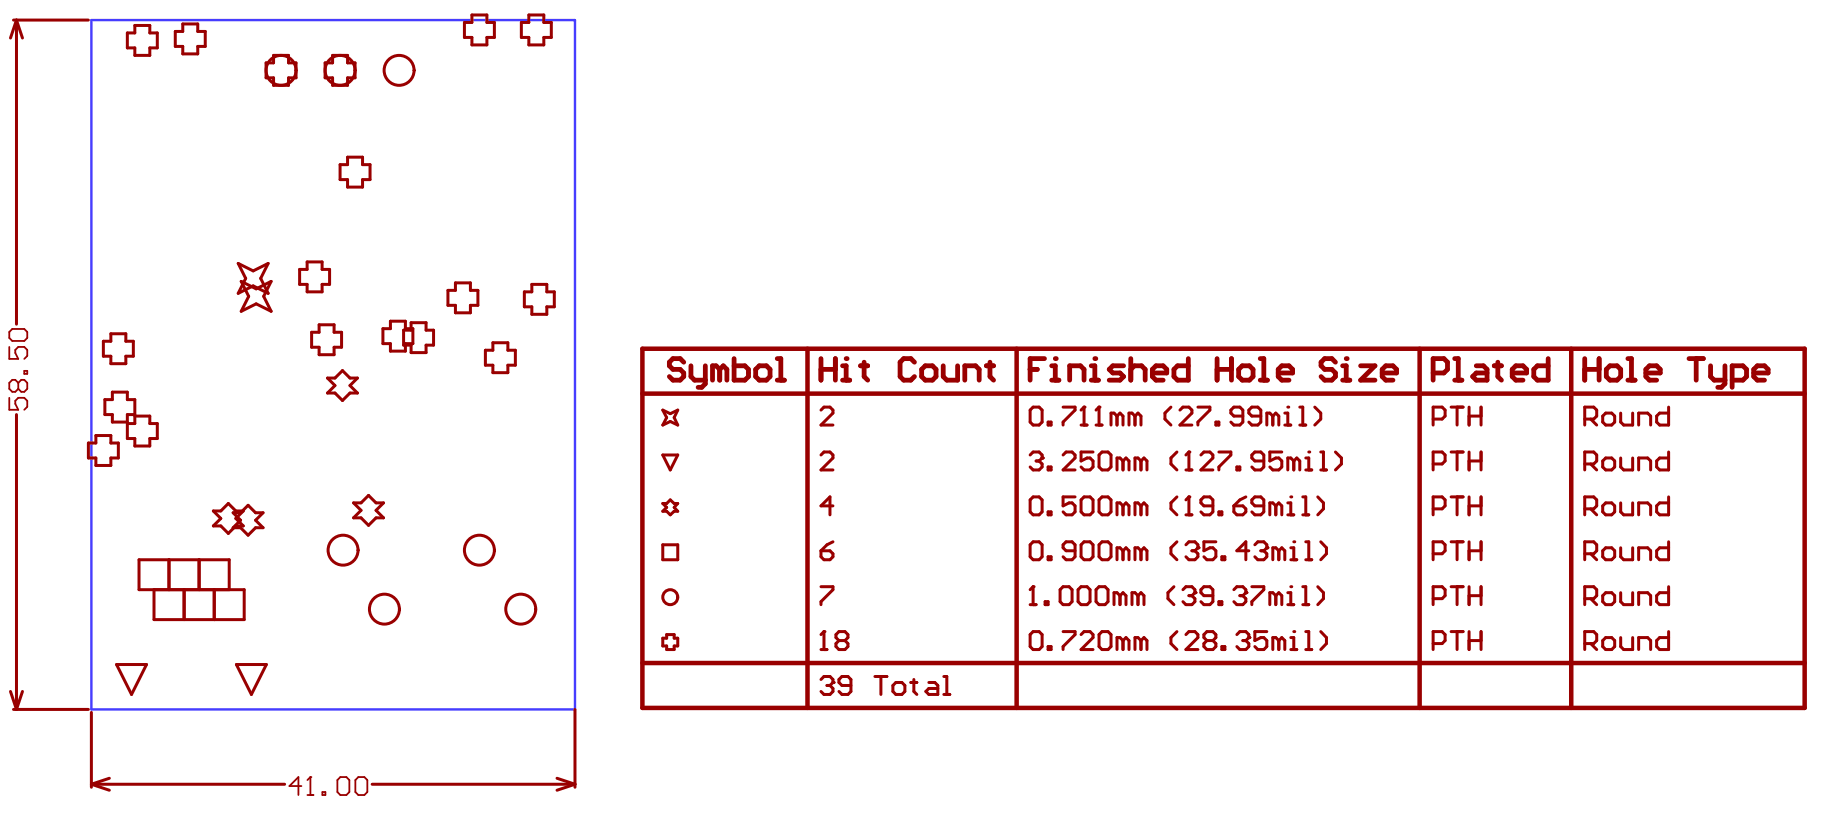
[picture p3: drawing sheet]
<svg xmlns="http://www.w3.org/2000/svg" width="518mm" height="229mm" viewBox="0 0 518 229" stroke-linecap="round" stroke-linejoin="round" font-family="sans-serif">
<path d="M25.8 5.7h136.5v194.4h-136.5z" fill="none" stroke="#463dff" stroke-width=".68"/>
<g fill="none" stroke="#900" stroke-width=".85">
<path d="M3.8 5.7h21.1M4.7 5.7l1.6 5M4.7 5.7v85.7M4.7 5.7l-1.7 5M35.9 9.3h2.2v-2.1h4.2v2.1h2.1v4.2h-2.1v2.1h-4.2v-2.1h-2.2zM49.5 8.9h2.1v-2.1h4.2v2.1h2.1v4.2h-2.1v2.1h-4.2v-2.1h-2.1zM75.1 17.7h2.1v-2.1h4.2v2.1h2.1v4.3h-2.1v2.1h-4.2v-2.1h-2.1zM91.7 17.7h2.2v-2.1h4.2v2.1h2.1v4.3h-2.1v2.1h-4.2v-2.1h-2.2zM131.1 6.3h2.1v-2.1h4.2v2.1h2.1v4.3h-2.1v2.1h-4.2v-2.1h-2.1zM147.1 6.3h2.2v-2.1h4.2v2.1h2.1v4.3h-2.1v2.1h-4.2v-2.1h-2.2zM96 46.4h2.1v-2.1h4.2v2.1h2.1v4.3h-2.1v2.1h-4.2v-2.1h-2.1zM67.2 74.3l4.3 2.1 4.2-2.1-2.1 4.2 2.1 4.2-4.2-2.1-4.3 2.1 2.1-4.2z"/>
<path d="M68.1 79.4l4.2 2.1 4.2-2.1-2.1 4.2 2.1 4.2-4.2-2.1-4.2 2.1 2.1-4.2zM84.6 76h2.1v-2.1h4.2v2.1h2.1v4.2h-2.1v2.1h-4.2v-2.1h-2.1zM29.2 96.2h2.1v-2.1h4.2v2.1h2.1v4.3h-2.1v2.1h-4.2v-2.1h-2.1zM87.9 93.7h2.2v-2.1h4.2v2.1h2.1v4.2h-2.1v2.1h-4.2v-2.1h-2.2zM108.1 92.7h2.1v-2.1h4.2v2.1h2.1v4.2h-2.1v2.1h-4.2v-2.1h-2.1zM113.9 93.1h2.1v-2.1h4.2v2.1h2.2v4.2h-2.2v2.2h-4.2v-2.2h-2.1zM126.4 81.9h2.1v-2.1h4.3v2.1h2.1v4.2h-2.1v2.1h-4.3v-2.1h-2.1zM137 98.8h2.1v-2.1h4.2v2.1h2.1v4.2h-2.1v2.1h-4.2v-2.1h-2.1zM148 82.3h2.1v-2.1h4.2v2.1h2.1v4.2h-2.1v2.2h-4.2v-2.2h-2.1zM4.7 116.9v83.2M29.6 112.7h2.1v-2.1h4.2v2.1h2.2v4.2h-2.2v2.1h-4.2v-2.1h-2.1zM35.9 119.5h2.2v-2.1h4.2v2.1h2.1v4.2h-2.1v2.1h-4.2v-2.1h-2.2z"/>
<path d="M92.4 106.6h2.1l2.2-2.1 2.1 2.1h2.1l-2.1 2.1 2.1 2.2h-2.1l-2.1 2.1-2.2-2.1h-2.1l2.1-2.2zM187 115.7l2.2 1 2.1-1-1 2.1 1 2.1-2.1-1-2.2 1 1.1-2.1zM24.9 125h2.2v-2.2h4.2v2.2h2.1v4.2h-2.1v2.1h-4.2v-2.1h-2.2zM187 128.3h4.3l-2.1 4.3zM47.7 157.9v8.4M60.2 144.1h2.1l2.1-2.1 2.1 2.1h2.2l-2.2 2.1 2.2 2.1h-2.2l-2.1 2.1-2.1-2.1h-2.1l2.1-2.1zM65.8 144.6h2.1l2.1-2.1 2.1 2.1h2.1l-2.1 2.1 2.1 2.1h-2.1l-2.1 2.2-2.1-2.2h-2.1l2.1-2.1zM99.8 141.8h2.1l2.1-2.1 2.1 2.1h2.1l-2.1 2.1 2.1 2.2h-2.1l-2.1 2.1-2.1-2.1h-2.1l2.1-2.2zM187 153.7h4.3v4.2h-4.3zM187 142h1.1l1.1-1 1.1 1h1l-1 1.1 1 1.1h-1l-1.1 1-1.1-1h-1.1l1.1-1.1zM43.5 166.3v8.5h8.4v-8.5M52 166.3v8.5h16.9v-8.5h-29.7v-8.4h16.9v8.4"/>
<path d="M56.2 166.3v-8.4h8.5v8.4M60.5 166.3v8.5M187 180h1.1v-1h2.2v1h1v2.2h-1v1h-2.2v-1h-1.1zM3 195l1.7 5.1M6.3 195l-1.6 5.1M32.9 187.4h8.5l-4.3 8.5zM66.7 187.4h8.5l-4.3 8.5zM3.8 200.1h21.1M25.8 200.9v21.1M30.9 219.5l-5.1 1.7M157.2 219.5l5.1 1.7M162.3 200.1v21.9"/>
<path d="M25.8 221.2l5.1 1.7M25.8 221.2h54.5M105 221.2h57.3M162.3 221.2l-5.1 1.7"/>
</g>
<path d="M181.3 98.4h328v101.3h-328zM227.9 98.4v101.3M286.9 98.4v101.3M400.7 98.4v101.3M443.4 98.4v101.3M181.3 111h328M181.3 187h328" fill="none" stroke="#900" stroke-width="1.3"/>
<path d="M2.6 93.6l.9-.8h3.3l.9 .8v1.7l-.9 .9h-3.3l-.9-.9zM2.6 97.9v3.3h2.6l-.9-1.7v-.8l.9-.8h1.6l.9 .8v1.7l-.9 .8M2.6 112.2v3.4h2.6l-.9-1.7v-.9l.9-.8h1.6l.9 .8v1.7l-.9 .9M5.2 108l-.9-.9h-.8l-.9 .9v1.7l.9 .8h.8l.9-.8M5.2 108l.8-.9h.8l.9 .9v1.7l-.9 .8h-.8l-.8-.8M5.2 108v1.7M6.8 104.6h.9v.9h-.9zM87.6 219.2v5M85.1 221.7h-3.4l2.5-2.5v5M86.8 224.2h1.7" fill="none" stroke="#900" stroke-width=".51"/>
<circle cx="87.6" cy="219.2" r=".25" fill="#900"/>
<path d="M87.6 219.2l-.8 .8M91 223.4h.8v.8h-.8zM95.2 220l.9-.8h1.7l.8 .8v3.4l-.8 .8h-1.7l-.9-.8zM100.3 220l.8-.8h1.7l.9 .8v3.4l-.9 .8h-1.7l-.8-.8z" fill="none" stroke="#900" stroke-width=".51"/>
<path d="M232.5 178.1v5.1M231.7 183.2h1.7" fill="none" stroke="#900" stroke-width=".85"/>
<circle cx="232.5" cy="178.1" r=".42" fill="#900"/>
<g fill="none" stroke="#900" stroke-width=".85">
<path d="M231.7 115.7l.8-.9h1.7l.9 .9v.8l-3.4 3.4h3.4M404.5 118.2h2.5l.8-.8v-1.7l-.8-.9h-2.5v5.1M409.5 114.8h3.4M411.2 114.8v5.1M414.6 114.8v5.1M414.6 117.4h3.4M418 114.8v5.1M447.2 118.2h2.6l.8-.8v-1.7l-.8-.9h-2.6v5.1M448.9 118.2l1.7 1.7M452.3 117.4l.9-.9h1.7l.8 .9v1.6l-.8 .9h-1.7l-.9-.9zM457.4 116.5v2.5l.8 .9h2.6v-3.4M462.5 119.9v-3.4h2.5l.8 .9v2.5"/>
<path d="M470.9 114.8v5.1h-2.5l-.9-.9v-1.6l.9-.9h2.5M231.7 128.3l.8-.8h1.7l.9 .8v.9l-3.4 3.4h3.4M404.5 130.9h2.5l.8-.9v-1.7l-.8-.8h-2.5v5.1M409.5 127.5h3.4M411.2 127.5v5.1M414.6 127.5v5.1M414.6 130h3.4M418 127.5v5.1M447.2 130.9h2.6l.8-.9v-1.7l-.8-.8h-2.6v5.1M448.9 130.9l1.7 1.7M452.3 130l.9-.8h1.7l.8 .8v1.7l-.8 .9h-1.7l-.9-.9zM457.4 129.2v2.5l.8 .9h2.6v-3.4"/>
<path d="M462.5 132.6v-3.4h2.5l.8 .8v2.6M470.9 127.5v5.1h-2.5l-.9-.9v-1.7l.9-.8h2.5M231.7 155.3h2.5l.9 .9v.8l-.9 .9h-1.7l-.8-.9zM235.1 152.8l-1.7 .9-1.7 1.6M235.1 142.7h-3.4l2.5-2.6v5.1M404.5 143.5h2.5l.8-.8v-1.7l-.8-.9h-2.5v5.1M404.5 156.2h2.5l.8-.9v-1.6l-.8-.9h-2.5v5.1M409.5 152.8h3.4M409.5 140.1h3.4M411.2 140.1v5.1M411.2 152.8v5.1M414.6 155.3h3.4"/>
<path d="M414.6 142.7h3.4M414.6 140.1v5.1M414.6 152.8v5.1M418 140.1v5.1M418 152.8v5.1M447.2 143.5h2.6l.8-.8v-1.7l-.8-.9h-2.6v5.1M447.2 156.2h2.6l.8-.9v-1.6l-.8-.9h-2.6v5.1M448.9 156.2l1.7 1.7M448.9 143.5l1.7 1.7M452.3 155.3l.9-.8h1.7l.8 .8v1.7l-.8 .9h-1.7l-.9-.9zM452.3 142.7l.9-.9h1.7l.8 .9v1.7l-.8 .8h-1.7l-.9-.8zM457.4 154.5v2.5l.8 .9h2.6v-3.4"/>
<path d="M457.4 141.8v2.6l.8 .8h2.6v-3.4M462.5 145.2v-3.4h2.5l.8 .9v2.5M462.5 157.9v-3.4h2.5l.8 .8v2.6M470.9 152.8v5.1h-2.5l-.9-.9v-1.7l.9-.8h2.5M470.9 140.1v5.1h-2.5l-.9-.8v-1.7l.9-.9h2.5M231.7 165.5h3.4v.8l-3.4 3.4v.8M232.5 178.1l-.8 .9M404.5 168.9h2.5l.8-.9v-1.7l-.8-.8h-2.5v5M409.5 178.1h3.4M409.5 165.5h3.4M411.2 165.5v5M411.2 178.1v5.1"/>
<path d="M414.6 165.5v5M414.6 178.1v5.1M414.6 168h3.4M418 165.5v5M418 178.1v5.1M447.2 168.9h2.6l.8-.9v-1.7l-.8-.8h-2.6v5M448.9 168.9l1.7 1.6M452.3 168l.9-.8h1.7l.8 .8v1.7l-.8 .8h-1.7l-.9-.8zM457.4 179.8v2.6l.8 .8h2.6v-3.4M457.4 167.2v2.5l.8 .8h2.6v-3.3M462.5 170.5v-3.3h2.5l.8 .8v2.5M470.9 178.1v5.1h-2.5l-.9-.8v-1.7l.9-.9h2.5"/>
<path d="M470.9 165.5v5h-2.5l-.9-.8v-1.7l.9-.8h2.5M231.7 191.6l.8-.8h1.7l.9 .8v.9M236.8 180.7l-.9-.9v-.8l.9-.9h1.7l.8 .9v.8l-.8 .9M236.8 180.7l-.9 .8v.9l.9 .8h1.7l.8-.8v-.9l-.8-.8M236.8 180.7h1.7M404.5 181.5h2.5l.8-.8v-1.7l-.8-.9h-2.5v5.1M414.6 180.7h3.4M447.2 181.5h2.6l.8-.8v-1.7l-.8-.9h-2.6v5.1M448.9 181.5l1.7 1.7M452.3 180.7l.9-.9h1.7l.8 .9v1.7l-.8 .8h-1.7l-.9-.8zM462.5 183.2v-3.4h2.5l.8 .9v2.5"/>
</g>
<g fill="none" stroke="#900" stroke-width="1.4">
<path d="M193 102.2l-1-1.1h-2.1l-1 1.1v1l1 1h2.1l1 1v1l-1 1h-2.1l-1-1M195 103.2v3l1 1h3.1M199.1 103.2v5l-1.1 1.1h-1M203.1 104.2l1-1 1 1v3M203.1 104.2l-1-1h-1v4M203.1 104.2v3M207.2 101.1v6.1h3l1-1v-2l-1-1h-3M213.3 104.2l1-1h2l1 1v2l-1 1h-2l-1-1zM219.4 101.1h1v6.1M219.4 107.2h2M404.5 105.2h3l1-1v-2l-1-1.1h-3v6.1M410.5 101.1h1.1v6.1"/>
<path d="M410.5 107.2h2.1M416.6 103.2h2.1l1 1v3h-3.1l-1-1 1-1h3.1M421.7 103.2h2M422.7 102.2v4l1 1M426.8 105.2h4v-1l-1-1h-2l-1 1v2l1 1h2M436.9 101.1v6.1h-3l-1-1v-2l1-1h3"/>
</g>
<circle cx="235.1" cy="192.5" r=".42" fill="#900"/>
<g fill="none" stroke="#900" stroke-width=".85">
<path d="M290.7 179l.9-.9h1.7l.8 .9v3.4l-.8 .8h-1.7l-.9-.8zM300 178.1h3.4v.9l-3.4 3.4v.8M305.1 179l.8-.9h1.7l.9 .9v.8l-3.4 3.4h3.4M310.2 179l.8-.9h1.7l.9 .9v3.4l-.9 .8h-1.7l-.8-.8zM332.2 178.1l-1.7 1.7v1.7l1.7 1.7M334.7 179l.8-.9h1.7l.9 .9v.8l-3.4 3.4h3.4M349.1 179l.8-.9h1.7l.9 .9v.8M233.4 193.3h.8M234.2 193.3l.9 .9v.8l-.9 .9h-1.7l-.8-.9M235.1 192.5l-.9 .8M240.2 193.3h-2.6l-.8-.8v-.9l.8-.8h1.7l.9 .8v3.4l-.9 .9h-1.7l-.8-.9M246.9 190.8h3.4"/>
<path d="M248.6 190.8v5.1M252 193.3l.8-.8h1.7l.9 .8v1.7l-.9 .9h-1.7l-.8-.9zM257.1 192.5h1.7M257.9 191.6v3.4l.9 .9M262.1 192.5h1.7l.9 .8v2.6h-2.6l-.8-.9 .8-.8h2.6M266.4 195.9h1.7M266.4 190.8h.8v5.1M295.8 182.4h.8v.8h-.8zM316.9 180.7l-.8-.9h-.9v3.4M316.9 180.7v2.5M316.9 180.7l.9-.9 .8 .9v2.5M322 180.7l-.8-.9h-.9v3.4"/>
<path d="M322 180.7v2.5M322 180.7l.9-.9 .8 .9v2.5M340.6 180.7l-.8-.9v-.8l.8-.9h1.7l.9 .9v.8l-.9 .9M340.6 180.7l-.8 .8v.9l.8 .8h1.7l.9-.8v-.9l-.9-.8M340.6 180.7h1.7M344.8 182.4h.9v.8h-.9z"/>
</g>
<circle cx="352.5" cy="179.8" r=".42" fill="#900"/>
<path d="M352.5 179.8l-.9 .9M357.5 178.1h-3.4v2.6l1.7-.9h.9l.8 .9v1.7l-.8 .8h-1.7l-.9-.8M364.3 179.8h.8v3.4M350.8 180.7h.8M351.6 180.7l.9 .8v.9l-.9 .8h-1.7l-.8-.8M360.9 180.7l-.8-.9h-.9v3.4M360.9 180.7v2.5M360.9 180.7l.9-.9 .8 .9v2.5M364.3 183.2h1.7" fill="none" stroke="#900" stroke-width=".85"/>
<circle cx="365.1" cy="178.1" r=".42" fill="#900"/>
<g fill="none" stroke="#900" stroke-width=".85">
<path d="M290.7 153.7l.9-.9h1.7l.8 .9v3.3l-.8 .9h-1.7l-.9-.9zM295.8 157h.8v.9h-.8zM303.4 155.3h-2.5l-.9-.8v-.8l.9-.9h1.7l.8 .9v3.3l-.8 .9h-1.7l-.9-.9M305.1 153.7l.8-.9h1.7l.9 .9v3.3l-.9 .9h-1.7l-.8-.9zM310.2 153.7l.8-.9h1.7l.9 .9v3.3l-.9 .9h-1.7l-.8-.9zM316.9 155.3l-.8-.8h-.9v3.4M316.9 155.3v2.6M316.9 155.3l.9-.8 .8 .8v2.6M322 155.3l-.8-.8h-.9v3.4M322 155.3v2.6M322 155.3l.9-.8 .8 .8v2.6M332.2 152.8l-1.7 1.7v1.7l1.7 1.7"/>
<path d="M334.7 153.7l.8-.9h1.7l.9 .9v.8M368.5 178.1h.9v5.1M372.7 178.1l1.7 1.7v1.7l-1.7 1.7M368.5 183.2h1.7"/>
</g>
<circle cx="338.1" cy="154.5" r=".42" fill="#900"/>
<path d="M336.4 155.3h.8M337.2 155.3l.9 .9v.8l-.9 .9h-1.7l-.8-.9M338.1 154.5l-.9 .8M343.2 152.8h-3.4v2.5l1.7-.8h.8l.9 .8v1.7l-.9 .9h-1.7l-.8-.9M344.8 157h.9v.9h-.9zM352.5 155.3h-3.4l2.5-2.5v5.1M354.1 153.7l.9-.9h1.7l.8 .9v.8" fill="none" stroke="#900" stroke-width=".85"/>
<circle cx="357.5" cy="154.5" r=".42" fill="#900"/>
<path d="M355.8 155.3h.9M356.7 155.3l.8 .9v.8l-.8 .9h-1.7l-.9-.9M357.5 154.5l-.8 .8M360.9 155.3l-.8-.8h-.9v3.4M360.9 155.3v2.6M360.9 155.3l.9-.8 .8 .8v2.6M364.3 157.9h1.7M364.3 154.5h.8v3.4" fill="none" stroke="#900" stroke-width=".85"/>
<circle cx="365.1" cy="152.8" r=".42" fill="#900"/>
<path d="M290.7 128.3l.9-.8h1.7l.8 .8v.9M368.5 157.9h1.7M368.5 152.8h.9v5.1M372.7 152.8l1.7 1.7v1.7l-1.7 1.7" fill="none" stroke="#900" stroke-width=".85"/>
<circle cx="294.1" cy="129.2" r=".42" fill="#900"/>
<g fill="none" stroke="#900" stroke-width=".85">
<path d="M292.4 130h.9M293.3 130l.8 .9v.8l-.8 .9h-1.7l-.9-.9M294.1 129.2l-.8 .8M295.8 131.7h.8v.9h-.8zM300 128.3l.9-.8h1.7l.8 .8v.9l-3.4 3.4h3.4M308.5 127.5h-3.4v2.5l1.7-.8h.8l.9 .8v1.7l-.9 .9h-1.7l-.8-.9M310.2 128.3l.8-.8h1.7l.9 .8v3.4l-.9 .9h-1.7l-.8-.9zM316.9 130l-.8-.8h-.9v3.4M316.9 130v2.6M316.9 130l.9-.8 .8 .8v2.6M322 130l-.8-.8h-.9v3.4M322 130v2.6"/>
<path d="M322 130l.9-.8 .8 .8v2.6M332.2 127.5l-1.7 1.7v1.7l1.7 1.7M334.7 132.6h1.7M335.5 127.5v5.1"/>
</g>
<circle cx="335.5" cy="127.5" r=".42" fill="#900"/>
<path d="M335.5 127.5l-.8 .8M338.9 128.3l.9-.8h1.7l.8 .8v.9l-3.4 3.4h3.4M344 127.5h3.4v.8l-3.4 3.4v.9M349.1 131.7h.8v.9h-.8zM356.7 130h-2.6l-.8-.8v-.9l.8-.8h1.7l.9 .8v3.4l-.9 .9h-1.7l-.8-.9M361.8 127.5h-3.4v2.5l1.7-.8h.8l.9 .8v1.7l-.9 .9h-1.7l-.8-.9M365.1 130l-.8-.8h-.9v3.4M365.1 130v2.6M365.1 130l.9-.8 .8 .8v2.6M368.5 132.6h1.7M368.5 129.2h.9v3.4" fill="none" stroke="#900" stroke-width=".85"/>
<circle cx="369.4" cy="127.5" r=".42" fill="#900"/>
<path d="M372.7 132.6h1.7M372.7 127.5h.8v5.1M376.9 127.5l1.7 1.7v1.7l-1.7 1.7" fill="none" stroke="#900" stroke-width=".85"/>
<path d="M231.7 101.1v6.1M231.7 104.2h4.1M235.8 101.1v6.1M237.8 107.2h2M237.8 103.2h1v4" fill="none" stroke="#900" stroke-width="1.4"/>
<circle cx="238.8" cy="101.1" r=".68" fill="#900"/>
<path d="M242.9 103.2h2M243.9 102.2v4l1 1M258.1 102.2l-1-1.1h-2.1l-1 1.1v4l1 1h2.1l1-1M260.1 104.2l1-1h2.1l1 1v2l-1 1h-2.1l-1-1zM266.2 103.2v3l1 1h3.1v-4M272.3 107.2v-4h3l1 1v3M278.4 103.2h2M279.4 102.2v4l1 1M290.7 104.2h2.1M294.8 101.1h-4.1v6.1M296.8 103.2h1v4M296.8 107.2h2" fill="none" stroke="#900" stroke-width="1.4"/>
<circle cx="297.8" cy="101.1" r=".68" fill="#900"/>
<path d="M301.9 107.2v-4h3l1 1v3M308 103.2h1v4M308 107.2h2" fill="none" stroke="#900" stroke-width="1.4"/>
<circle cx="309" cy="101.1" r=".68" fill="#900"/>
<g fill="none" stroke="#900" stroke-width="1.4">
<path d="M317.1 103.2h-3l-1.1 1 1.1 1h2l1 1-1 1h-3.1M319.1 104.2l1-1h2.1l1 1v3M319.1 101.1v6.1M325.2 105.2h4.1v-1l-1-1h-2.1l-1 1v2l1 1h2.1M335.4 101.1v6.1h-3.1l-1-1v-2l1-1h3.1M343.5 101.1v6.1M343.5 104.2h4M347.5 101.1v6.1M349.6 104.2l1-1h2l1 1v2l-1 1h-2l-1-1zM355.7 107.2h2M355.7 101.1h1v6.1M360.7 105.2h4.1v-1l-1-1h-2l-1.1 1v2l1.1 1h2"/>
<path d="M376.9 102.2l-1-1.1h-2.1l-1 1.1v1l1 1h2.1l1 1v1l-1 1h-2.1l-1-1M378.9 107.2h2M378.9 103.2h1v4"/>
</g>
<circle cx="379.9" cy="101.1" r=".68" fill="#900"/>
<g fill="none" stroke="#900" stroke-width="1.4">
<path d="M384 103.2h4.1l-4.1 4h4.1M390.1 105.2h4v-1l-1-1h-2l-1 1v2l1 1h2M447.2 101.1v6.1M447.2 104.2h4.1M451.3 101.1v6.1M453.3 104.2l1-1h2.1l1 1v2l-1 1h-2.1l-1-1zM459.4 107.2h2.1M459.4 101.1h1v6.1M464.5 105.2h4.1v-1l-1.1-1h-2l-1 1v2l1 1h2M476.7 101.1h4M478.7 101.1v6.1M482.8 103.2v3l1 1h3"/>
<path d="M486.8 103.2v5l-1 1.1h-1M488.8 107.2h3.1l1-1v-2l-1-1h-3.1v6.1M494.9 105.2h4.1v-1l-1-1h-2l-1.1 1v2l1.1 1h2"/>
</g>
<path d="M290.7 170.5h1.7M291.6 165.5v5" fill="none" stroke="#900" stroke-width=".85"/>
<circle cx="291.6" cy="165.5" r=".42" fill="#900"/>
<g fill="none" stroke="#900" stroke-width=".85">
<path d="M291.6 165.5l-.9 .8M295 169.7h.8v.8h-.8zM299.2 166.3l.8-.8h1.7l.9 .8v3.4l-.9 .8h-1.7l-.8-.8zM304.3 166.3l.8-.8h1.7l.8 .8v3.4l-.8 .8h-1.7l-.8-.8zM309.3 166.3l.9-.8h1.7l.8 .8v3.4l-.8 .8h-1.7l-.9-.8zM316.1 168l-.9-.8h-.8v3.3M316.1 168v2.5M316.1 168l.8-.8 .9 .8v2.5M321.2 168l-.9-.8h-.8v3.3M321.2 168v2.5M321.2 168l.8-.8 .9 .8v2.5M331.3 165.5l-1.7 1.7v1.7l1.7 1.6"/>
<path d="M333.8 166.3l.9-.8h1.7l.8 .8v.9"/>
</g>
<circle cx="337.2" cy="167.2" r=".42" fill="#900"/>
<path d="M335.5 168h.9M336.4 168l.8 .9v.8l-.8 .8h-1.7l-.9-.8M337.2 167.2l-.8 .8M342.3 168h-2.5l-.9-.8v-.9l.9-.8h1.7l.8 .8v3.4l-.8 .8h-1.7l-.9-.8M344 169.7h.8v.8h-.8zM348.2 166.3l.9-.8h1.7l.8 .8v.9" fill="none" stroke="#900" stroke-width=".85"/>
<circle cx="351.6" cy="167.2" r=".42" fill="#900"/>
<path d="M349.9 168h.9M350.8 168l.8 .9v.8l-.8 .8h-1.7l-.9-.8M351.6 167.2l-.8 .8M353.3 165.5h3.4v.8l-3.4 3.4v.8M360.1 168l-.9-.8h-.8v3.3M360.1 168v2.5M360.1 168l.8-.8 .9 .8v2.5M363.4 170.5h1.7M363.4 167.2h.9v3.3" fill="none" stroke="#900" stroke-width=".85"/>
<circle cx="364.3" cy="165.5" r=".42" fill="#900"/>
<g fill="none" stroke="#900" stroke-width=".85">
<path d="M290.7 141l.9-.9h1.7l.8 .9v3.4l-.8 .8h-1.7l-.9-.8zM295.8 144.4h.8v.8h-.8zM303.4 140.1h-3.4v2.6l1.7-.9h.9l.8 .9v1.7l-.8 .8h-1.7l-.9-.8M305.1 141l.8-.9h1.7l.9 .9v3.4l-.9 .8h-1.7l-.8-.8zM310.2 141l.8-.9h1.7l.9 .9v3.4l-.9 .8h-1.7l-.8-.8zM316.9 142.7l-.8-.9h-.9v3.4M316.9 142.7v2.5M316.9 142.7l.9-.9 .8 .9v2.5M322 142.7l-.8-.9h-.9v3.4M322 142.7v2.5M322 142.7l.9-.9 .8 .9v2.5M332.2 140.1l-1.7 1.7v1.7l1.7 1.7"/>
<path d="M334.7 145.2h1.7M335.5 140.1v5.1M367.7 170.5h1.7M367.7 165.5h.8v5M371.9 165.5l1.6 1.7v1.7l-1.6 1.6"/>
</g>
<circle cx="335.5" cy="140.1" r=".42" fill="#900"/>
<path d="M335.5 140.1l-.8 .9M342.3 142.7h-2.5l-.9-.9v-.8l.9-.9h1.7l.8 .9v3.4l-.8 .8h-1.7l-.9-.8M344 144.4h.8v.8h-.8zM348.2 142.7h2.6l.8 .8v.9l-.8 .8h-1.7l-.9-.8zM351.6 140.1l-1.7 .9-1.7 1.7M356.7 142.7h-2.6l-.8-.9v-.8l.8-.9h1.7l.9 .9v3.4l-.9 .8h-1.7l-.8-.8M360.1 142.7l-.9-.9h-.8v3.4M360.1 142.7v2.5M360.1 142.7l.8-.9 .9 .9v2.5M363.4 145.2h1.7M363.4 141.8h.9v3.4" fill="none" stroke="#900" stroke-width=".85"/>
<circle cx="364.3" cy="140.1" r=".42" fill="#900"/>
<path d="M290.7 115.7l.9-.9h1.7l.8 .9v3.3l-.8 .9h-1.7l-.9-.9zM295.8 119h.8v.9h-.8zM300 114.8h3.4v.9l-3.4 3.3v.9M305.1 119.9h1.7M305.9 114.8v5.1M367.7 145.2h1.7M367.7 140.1h.8v5.1M371.9 140.1l1.6 1.7v1.7l-1.6 1.7" fill="none" stroke="#900" stroke-width=".85"/>
<circle cx="305.9" cy="114.8" r=".42" fill="#900"/>
<path d="M305.9 114.8l-.8 .9M309.3 119.9h1.7M310.2 114.8v5.1" fill="none" stroke="#900" stroke-width=".85"/>
<circle cx="310.2" cy="114.8" r=".42" fill="#900"/>
<g fill="none" stroke="#900" stroke-width=".85">
<path d="M310.2 114.8l-.9 .9M315.2 117.4l-.8-.9h-.8v3.4M315.2 117.4v2.5M315.2 117.4l.9-.9 .8 .9v2.5M320.3 117.4l-.8-.9h-.9v3.4M320.3 117.4v2.5M320.3 117.4l.9-.9 .8 .9v2.5M330.5 114.8l-1.7 1.7v1.7l1.7 1.7M333 115.7l.8-.9h1.7l.9 .9v.8l-3.4 3.4h3.4M338.1 114.8h3.4v.9l-3.4 3.3v.9M343.2 119h.8v.9h-.8zM350.8 117.4h-2.6l-.8-.9v-.8l.8-.9h1.7l.9 .9v3.3l-.9 .9h-1.7l-.8-.9"/>
<path d="M355.8 117.4h-2.5l-.8-.9v-.8l.8-.9h1.7l.8 .9v3.3l-.8 .9h-1.7l-.8-.9M359.2 117.4l-.8-.9h-.9v3.4M359.2 117.4v2.5M359.2 117.4l.9-.9 .8 .9v2.5M362.6 116.5h.8v3.4M362.6 119.9h1.7"/>
</g>
<circle cx="363.4" cy="114.8" r=".42" fill="#900"/>
<g fill="none" stroke="#900" stroke-width=".85">
<path d="M366.8 119.9h1.7M366.8 114.8h.9v5.1M371.1 114.8l1.6 1.7v1.7l-1.6 1.7"/>
<circle cx="79.3" cy="19.8" r="4.2"/>
<circle cx="96" cy="19.8" r="4.2"/>
<circle cx="112.6" cy="19.8" r="4.2"/>
<circle cx="96.8" cy="155.2" r="4.2"/>
<circle cx="135.3" cy="155.2" r="4.2"/>
<circle cx="108.5" cy="171.8" r="4.2"/>
<circle cx="147" cy="171.8" r="4.2"/>
<circle cx="189.2" cy="168.4" r="2.11"/>
</g>
</svg>
